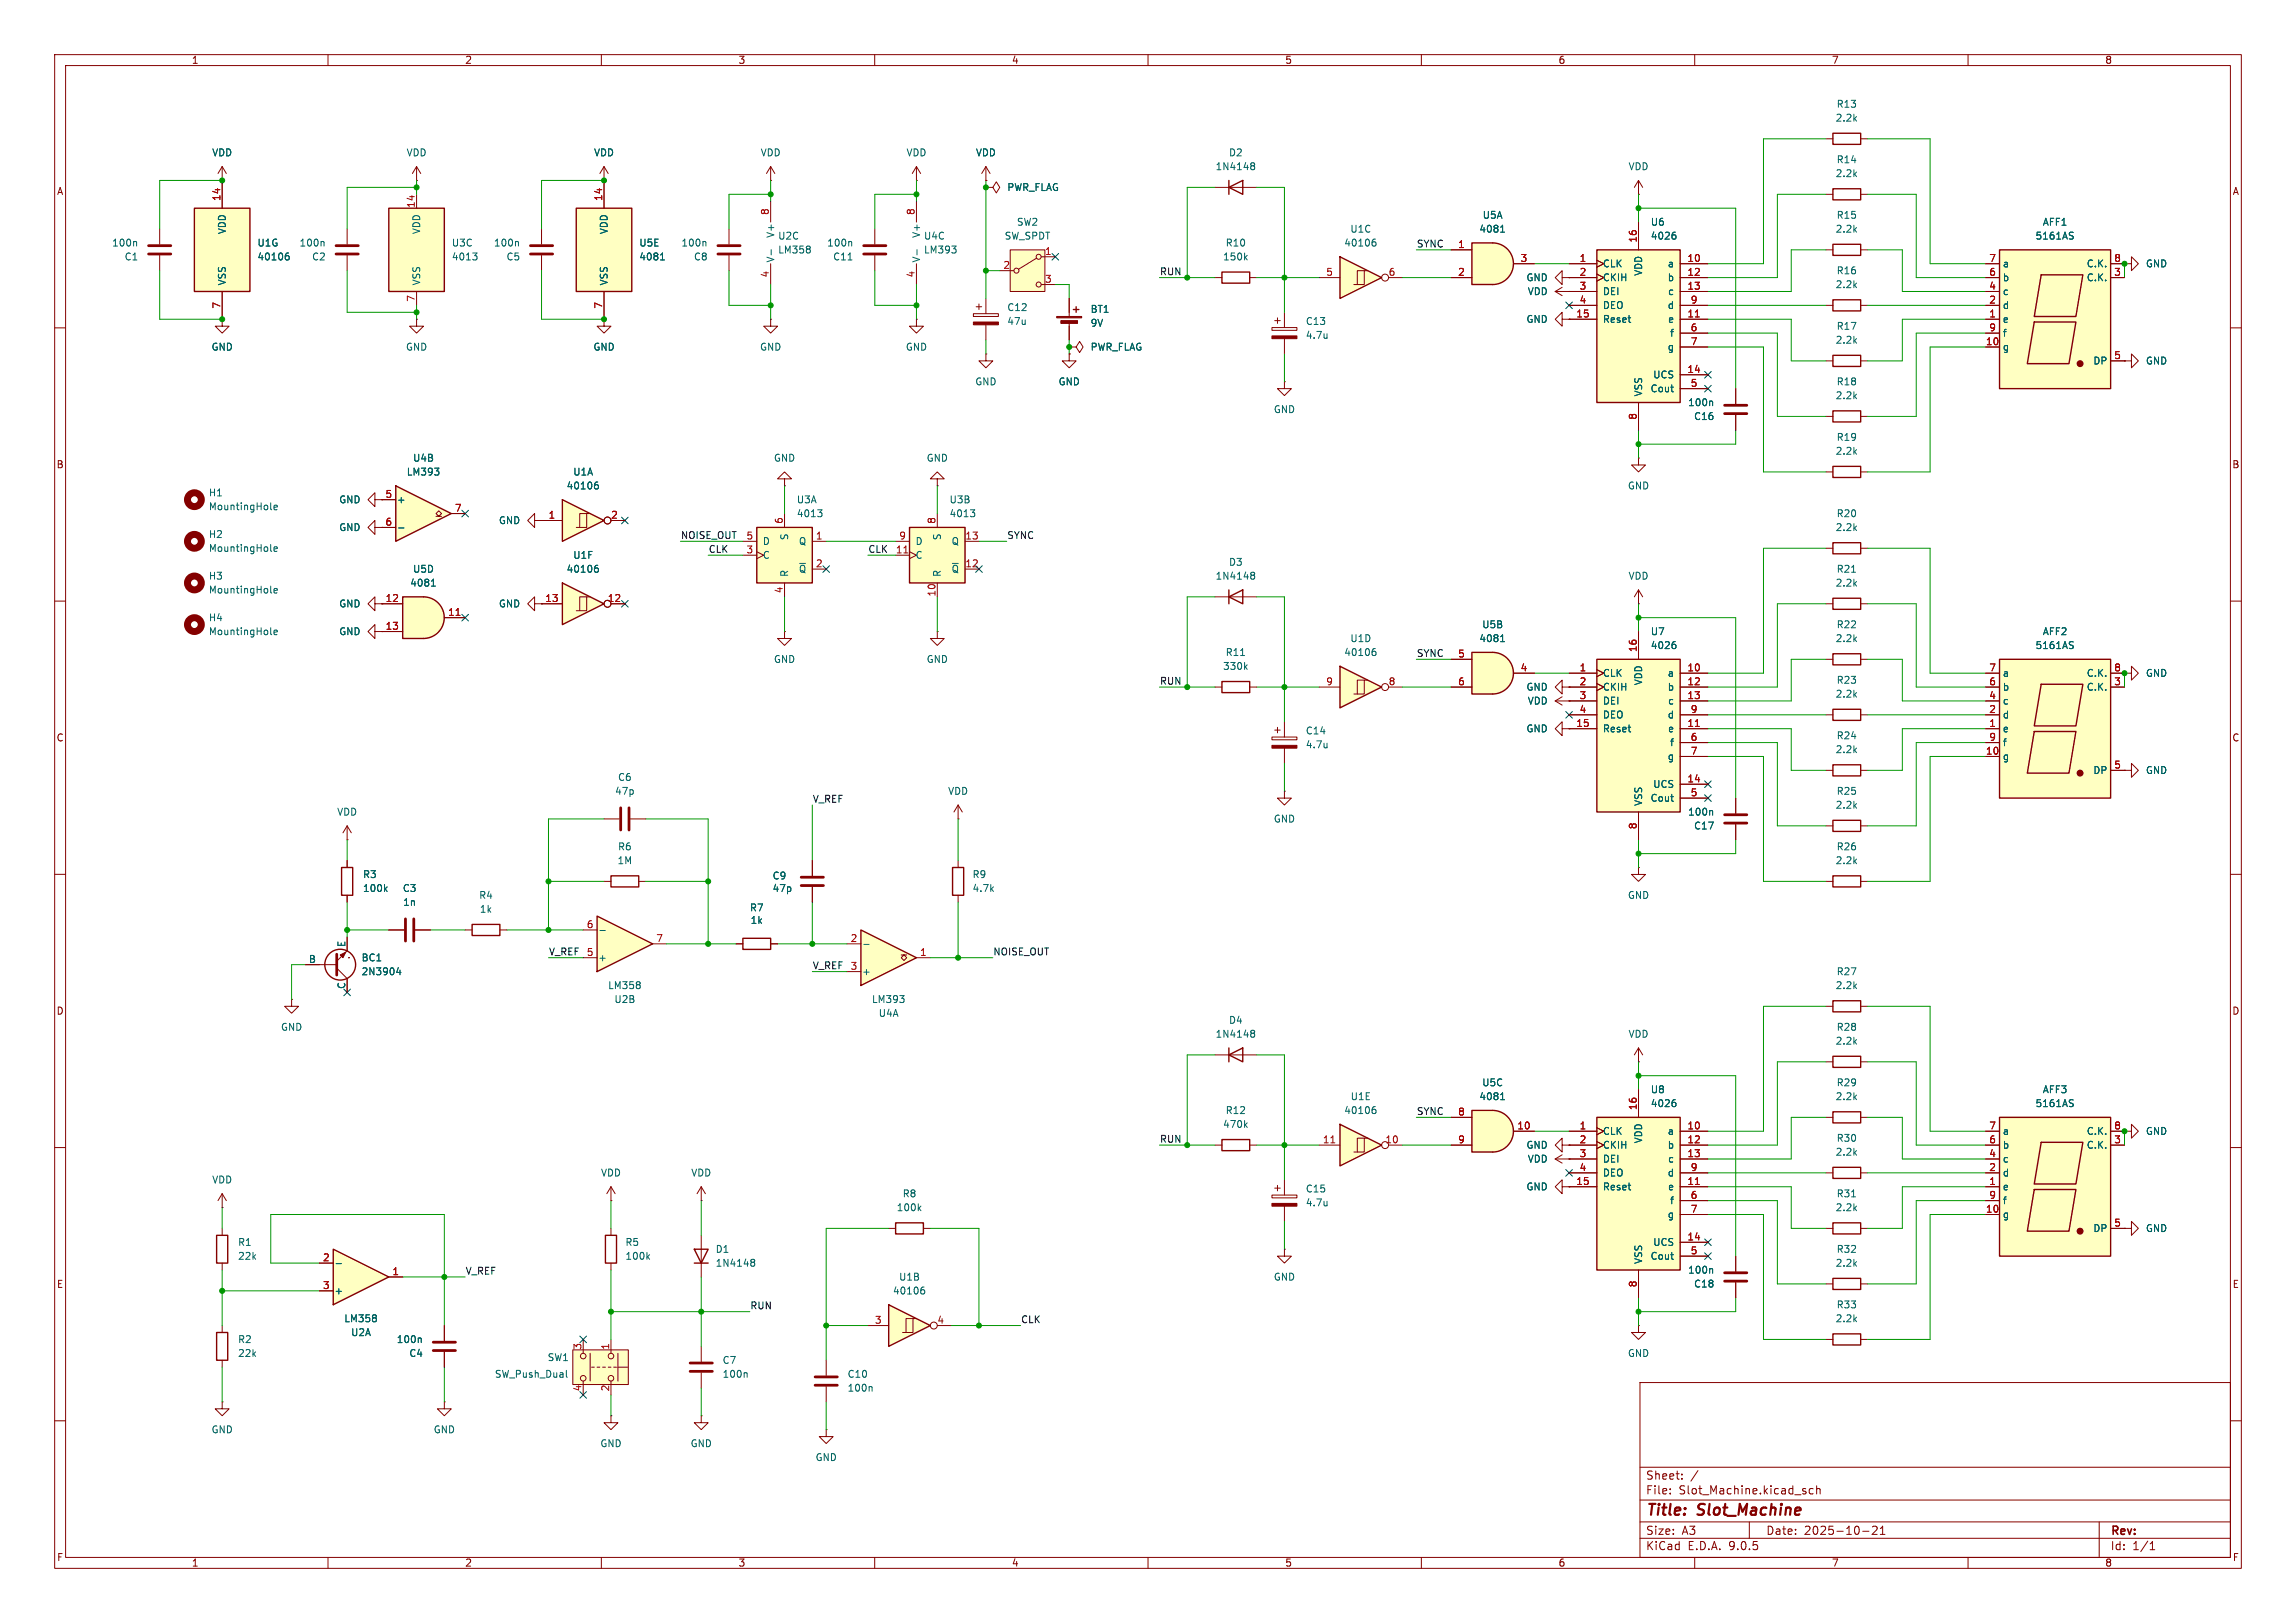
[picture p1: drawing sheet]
<svg xmlns="http://www.w3.org/2000/svg" width="420mm" height="297mm" viewBox="0 0 420 297" stroke-linecap="round" stroke-linejoin="round" font-family="sans-serif">
<defs><g id="words">
<g font-size="2.8" fill="#840000">
<text x="301" y="277.9">Title:</text>
<text x="310.6" y="277.9">Slot_Machine</text>
</g>
<g font-size="2.1" fill="#840000">
<text x="301" y="273.7">File:</text>
<text x="301" y="271">Sheet:</text>
<text x="307.1" y="273.7">Slot_Machine.kicad_sch</text>
<text x="301" y="281.1">Size:</text>
<text x="307.6" y="281.1">A3</text>
<text x="323" y="281.1">Date:</text>
<text x="330" y="281.1">2025-10-21</text>
<text x="386" y="281.3">Rev:</text>
<text x="301" y="283.9">KiCad</text>
<text x="308.7" y="283.9">E.D.A.</text>
<text x="316.3" y="283.9">9.0.5</text>
<text x="386" y="283.9">Id:</text>
<text x="390.1" y="283.9">1/1</text>
</g>
<g font-size="1.8" fill="#840000">
<text x="35" y="11.9">1</text>
<text x="85" y="11.9">2</text>
<text x="135" y="11.9">3</text>
<text x="185" y="11.9">4</text>
<text x="235" y="11.9">5</text>
<text x="285" y="11.9">6</text>
<text x="335" y="11.9">7</text>
<text x="385" y="11.9">8</text>
<text x="10.3" y="35.9">A</text>
<text x="408.3" y="35.9">A</text>
<text x="10.3" y="85.9">B</text>
<text x="408.2" y="85.9">B</text>
<text x="10.3" y="135.9">C</text>
<text x="408.2" y="135.9">C</text>
<text x="10.3" y="185.9">D</text>
<text x="408.2" y="185.9">D</text>
<text x="10.3" y="235.9">E</text>
<text x="408.3" y="235.9">E</text>
<text x="10.3" y="285.9">F</text>
<text x="35" y="286.9">1</text>
<text x="85" y="286.9">2</text>
<text x="135" y="286.9">3</text>
<text x="185" y="286.9">4</text>
<text x="235" y="286.9">5</text>
<text x="285" y="286.9">6</text>
<text x="335" y="286.9">7</text>
<text x="385" y="286.9">8</text>
<text x="408.3" y="285.9">F</text>
</g>
<g font-size="1.8" fill="#006464">
<text x="335.7" y="22.5">2.2k</text>
<text x="335.9" y="19.9">R13</text>
<text x="38.7" y="28.8">VDD</text>
<text x="74.3" y="28.8">VDD</text>
<text x="108.6" y="28.8">VDD</text>
<text x="139.1" y="28.8">VDD</text>
<text x="165.7" y="28.8">VDD</text>
<text x="178.4" y="28.8">VDD</text>
<text x="224.7" y="28.8">D2</text>
<text x="184.2" y="35.2">PWR_FLAG</text>
<text x="222.3" y="31.3">1N4148</text>
<text x="297.8" y="31.3">VDD</text>
<text x="335.7" y="32.6">2.2k</text>
<text x="335.9" y="30.1">R14</text>
<text x="185.9" y="41.5">SW2</text>
<text x="271.1" y="40.2">U5A</text>
<text x="301.9" y="41.5">U6</text>
<text x="335.9" y="40.2">R15</text>
<text x="373.6" y="41.5">AFF1</text>
<text x="20.4" y="45.3">100n</text>
<text x="22.7" y="47.9">C1</text>
<text x="41.5" y="42.9" transform="rotate(-90 41.5 42.9)">VDD</text>
<text x="47" y="47.9">40106</text>
<text x="47" y="45.3">U1G</text>
<text x="54.7" y="45.3">100n</text>
<text x="57" y="47.9">C2</text>
<text x="77.1" y="42.9" transform="rotate(-90 77.1 42.9)">VDD</text>
<text x="82.6" y="45.3">U3C</text>
<text x="82.6" y="47.9">4013</text>
<text x="90.3" y="45.3">100n</text>
<text x="92.6" y="47.9">C5</text>
<text x="111.4" y="42.9" transform="rotate(-90 111.4 42.9)">VDD</text>
<text x="116.8" y="45.3">U5E</text>
<text x="116.8" y="47.9">4081</text>
<text x="124.5" y="45.3">100n</text>
<text x="126.8" y="47.9">C8</text>
<text x="141.8" y="43.6" transform="rotate(-90 141.8 43.6)">V+</text>
<text x="142.2" y="44">U2C</text>
<text x="142.2" y="46.6">LM358</text>
<text x="151.2" y="45.3">100n</text>
<text x="152.3" y="47.9">C11</text>
<text x="168.5" y="43.6" transform="rotate(-90 168.5 43.6)">V+</text>
<text x="168.9" y="44">U4C</text>
<text x="168.9" y="46.6">LM393</text>
<text x="183.7" y="44">SW_SPDT</text>
<text x="223.6" y="47.9">150k</text>
<text x="224.1" y="45.3">R10</text>
<text x="245.8" y="45.3">40106</text>
<text x="246.9" y="42.8">U1C</text>
<text x="270.5" y="42.8">4081</text>
<text x="301.9" y="44">4026</text>
<text x="335.7" y="42.8">2.2k</text>
<text x="372.3" y="44">5161AS</text>
<text x="41.5" y="52.3" transform="rotate(-90 41.5 52.3)">VSS</text>
<text x="77.1" y="52.3" transform="rotate(-90 77.1 52.3)">VSS</text>
<text x="111.4" y="52.3" transform="rotate(-90 111.4 52.3)">VSS</text>
<text x="141.8" y="48.1" transform="rotate(-90 141.8 48.1)">V-</text>
<text x="168.5" y="48.1" transform="rotate(-90 168.5 48.1)">V-</text>
<text x="279.1" y="51.7">GND</text>
<text x="293.1" y="49.1">CLK</text>
<text x="293.1" y="51.7">CKIH</text>
<text x="300.6" y="50.6" transform="rotate(-90 300.6 50.6)">VDD</text>
<text x="305" y="49.1">a</text>
<text x="305" y="51.7">b</text>
<text x="335.7" y="52.9">2.2k</text>
<text x="335.9" y="50.4">R16</text>
<text x="366.3" y="49.1">a</text>
<text x="366.3" y="51.7">b</text>
<text x="381.6" y="49.1">C.K.</text>
<text x="381.6" y="51.7">C.K.</text>
<text x="392.4" y="49.1">GND</text>
<text x="184.2" y="57.1">C12</text>
<text x="184.2" y="59.7">47u</text>
<text x="199.4" y="57.4">BT1</text>
<text x="199.4" y="60">9V</text>
<text x="238.8" y="59.7">C13</text>
<text x="279.1" y="59.3">GND</text>
<text x="279.4" y="54.2">VDD</text>
<text x="293.1" y="54.2">DEI</text>
<text x="293.1" y="56.7">DEO</text>
<text x="293.1" y="59.3">Reset</text>
<text x="305" y="56.7">d</text>
<text x="305" y="54.2">c</text>
<text x="305" y="59.3">e</text>
<text x="366.3" y="54.2">c</text>
<text x="366.3" y="56.7">d</text>
<text x="366.3" y="59.3">e</text>
<text x="38.6" y="64.4">GND</text>
<text x="74.2" y="64.4">GND</text>
<text x="108.5" y="64.4">GND</text>
<text x="138.9" y="64.4">GND</text>
<text x="165.6" y="64.4">GND</text>
<text x="199.4" y="64.4">PWR_FLAG</text>
<text x="238.8" y="62.2">4.7u</text>
<text x="305" y="64.4">g</text>
<text x="305.4" y="61.8">f</text>
<text x="335.7" y="63.1">2.2k</text>
<text x="335.9" y="60.6">R17</text>
<text x="366.3" y="61.8">f</text>
<text x="366.3" y="64.4">g</text>
<text x="178.3" y="70.7">GND</text>
<text x="193.5" y="70.7">GND</text>
<text x="301.8" y="72">Cout</text>
<text x="302.3" y="69.4">UCS</text>
<text x="335.9" y="70.7">R18</text>
<text x="382.8" y="66.9">DP</text>
<text x="392.4" y="66.9">GND</text>
<text x="232.9" y="75.8">GND</text>
<text x="300.6" y="72.6" transform="rotate(-90 300.6 72.6)">VSS</text>
<text x="308.7" y="74.5">100n</text>
<text x="309.8" y="77.1">C16</text>
<text x="335.7" y="73.3">2.2k</text>
<text x="335.7" y="83.4">2.2k</text>
<text x="335.9" y="80.9">R19</text>
<text x="74.3" y="87.2">LM393</text>
<text x="75.5" y="84.7">U4B</text>
<text x="103.6" y="89.8">40106</text>
<text x="104.8" y="87.2">U1A</text>
<text x="141.5" y="84.7">GND</text>
<text x="169.4" y="84.7">GND</text>
<text x="297.7" y="89.8">GND</text>
<text x="38.1" y="91">H1</text>
<text x="38.1" y="93.6">MountingHole</text>
<text x="62" y="92.3">GND</text>
<text x="72.5" y="92.3">+</text>
<text x="145.7" y="92.3">U3A</text>
<text x="145.7" y="94.8">4013</text>
<text x="173.6" y="92.3">U3B</text>
<text x="173.6" y="94.8">4013</text>
<text x="335.9" y="94.8">R20</text>
<text x="38.1" y="98.7">H2</text>
<text x="38.1" y="101.2">MountingHole</text>
<text x="62" y="97.4">GND</text>
<text x="91.2" y="96.1">GND</text>
<text x="139.4" y="99.9">D</text>
<text x="144.4" y="98.9" transform="rotate(-90 144.4 98.9)">S</text>
<text x="146" y="99.9">Q</text>
<text x="167.4" y="99.9">D</text>
<text x="172.3" y="98.9" transform="rotate(-90 172.3 98.9)">S</text>
<text x="174" y="99.9">Q</text>
<text x="335.7" y="97.4">2.2k</text>
<text x="38.1" y="106.3">H3</text>
<text x="74.9" y="107.5">4081</text>
<text x="75.5" y="105">U5D</text>
<text x="103.6" y="105">40106</text>
<text x="104.8" y="102.5">U1F</text>
<text x="139.4" y="102.5">C</text>
<text x="144.4" y="105.7" transform="rotate(-90 144.4 105.7)">R</text>
<text x="146" y="105">~{Q}</text>
<text x="167.4" y="102.5">C</text>
<text x="172.3" y="105.7" transform="rotate(-90 172.3 105.7)">R</text>
<text x="174" y="105">~{Q}</text>
<text x="222.3" y="106.3">1N4148</text>
<text x="224.7" y="103.7">D3</text>
<text x="297.8" y="106.3">VDD</text>
<text x="335.7" y="107.5">2.2k</text>
<text x="335.9" y="105">R21</text>
<text x="38.1" y="108.8">MountingHole</text>
<text x="38.1" y="113.9">H4</text>
<text x="62" y="111.4">GND</text>
<text x="91.2" y="111.4">GND</text>
<text x="38.1" y="116.4">MountingHole</text>
<text x="62" y="116.4">GND</text>
<text x="246.9" y="117.7">U1D</text>
<text x="270.5" y="117.7">4081</text>
<text x="271" y="115.2">U5B</text>
<text x="301.9" y="116.4">U7</text>
<text x="301.9" y="119">4026</text>
<text x="335.7" y="117.7">2.2k</text>
<text x="335.9" y="115.2">R22</text>
<text x="372.3" y="119">5161AS</text>
<text x="373.6" y="116.4">AFF2</text>
<text x="141.5" y="121.5">GND</text>
<text x="169.4" y="121.5">GND</text>
<text x="223.6" y="122.8">330k</text>
<text x="224.1" y="120.2">R11</text>
<text x="245.8" y="120.2">40106</text>
<text x="293.1" y="124.1">CLK</text>
<text x="300.6" y="125.5" transform="rotate(-90 300.6 125.5)">VDD</text>
<text x="305" y="124.1">a</text>
<text x="335.9" y="125.3">R23</text>
<text x="366.3" y="124.1">a</text>
<text x="381.6" y="124.1">C.K.</text>
<text x="392.4" y="124.1">GND</text>
<text x="279.1" y="126.6">GND</text>
<text x="279.4" y="129.1">VDD</text>
<text x="293.1" y="126.6">CKIH</text>
<text x="293.1" y="129.1">DEI</text>
<text x="293.1" y="131.7">DEO</text>
<text x="305" y="126.6">b</text>
<text x="305" y="131.7">d</text>
<text x="305" y="129.1">c</text>
<text x="335.7" y="127.9">2.2k</text>
<text x="366.3" y="126.6">b</text>
<text x="366.3" y="129.1">c</text>
<text x="366.3" y="131.7">d</text>
<text x="381.6" y="126.6">C.K.</text>
<text x="238.8" y="134.6">C14</text>
<text x="238.8" y="137.1">4.7u</text>
<text x="279.1" y="134.2">GND</text>
<text x="293.1" y="134.2">Reset</text>
<text x="305" y="134.2">e</text>
<text x="305.4" y="136.8">f</text>
<text x="335.9" y="135.5">R24</text>
<text x="366.3" y="134.2">e</text>
<text x="366.3" y="136.8">f</text>
<text x="113" y="143.1">C6</text>
<text x="305" y="139.3">g</text>
<text x="335.7" y="138">2.2k</text>
<text x="366.3" y="139.3">g</text>
<text x="382.8" y="141.8">DP</text>
<text x="392.4" y="141.8">GND</text>
<text x="61.6" y="149.5">VDD</text>
<text x="112.4" y="145.6">47p</text>
<text x="173.3" y="145.6">VDD</text>
<text x="300.6" y="147.6" transform="rotate(-90 300.6 147.6)">VSS</text>
<text x="301.8" y="146.9">Cout</text>
<text x="302.3" y="144.4">UCS</text>
<text x="308.7" y="149.5">100n</text>
<text x="335.7" y="148.2">2.2k</text>
<text x="335.9" y="145.6">R25</text>
<text x="113" y="155.8">R6</text>
<text x="232.9" y="150.7">GND</text>
<text x="309.8" y="152">C17</text>
<text x="335.9" y="155.8">R26</text>
<text x="66.3" y="160.9">R3</text>
<text x="112.9" y="158.3">1M</text>
<text x="141.2" y="161.1">C9</text>
<text x="177.8" y="160.9">R9</text>
<text x="335.7" y="158.3">2.2k</text>
<text x="66.3" y="163.4">100k</text>
<text x="73.6" y="163.4">C3</text>
<text x="73.6" y="166">1n</text>
<text x="87.6" y="164.7">R4</text>
<text x="87.7" y="167.2">1k</text>
<text x="137.1" y="167">R7</text>
<text x="141.2" y="163.4">47p</text>
<text x="177.8" y="163.4">4.7k</text>
<text x="297.7" y="164.7">GND</text>
<text x="63.2" y="173.4" transform="rotate(-90 63.2 173.4)">E</text>
<text x="137.2" y="169.3">1k</text>
<text x="56.4" y="176.3">B</text>
<text x="66" y="176.1">BC1</text>
<text x="66" y="178.7">2N3904</text>
<text x="109.3" y="176.1">+</text>
<text x="157.6" y="178.7">+</text>
<text x="335.9" y="178.7">R27</text>
<text x="63.2" y="181.1" transform="rotate(-90 63.2 181.1)">C</text>
<text x="111.1" y="181.2">LM358</text>
<text x="112.3" y="183.7">U2B</text>
<text x="159.4" y="183.7">LM393</text>
<text x="335.7" y="181.2">2.2k</text>
<text x="51.3" y="188.8">GND</text>
<text x="160.6" y="186.3">U4A</text>
<text x="222.3" y="190.1">1N4148</text>
<text x="224.7" y="187.6">D4</text>
<text x="297.8" y="190.1">VDD</text>
<text x="335.7" y="191.4">2.2k</text>
<text x="335.9" y="188.8">R28</text>
<text x="247" y="201.5">U1E</text>
<text x="270.5" y="201.5">4081</text>
<text x="271" y="199">U5C</text>
<text x="301.9" y="200.3">U8</text>
<text x="301.9" y="202.8">4026</text>
<text x="335.7" y="201.5">2.2k</text>
<text x="335.9" y="199">R29</text>
<text x="372.3" y="202.8">5161AS</text>
<text x="373.6" y="200.3">AFF3</text>
<text x="223.6" y="206.6">470k</text>
<text x="224.1" y="204.1">R12</text>
<text x="245.8" y="204.1">40106</text>
<text x="293.1" y="207.9">CLK</text>
<text x="300.6" y="209.3" transform="rotate(-90 300.6 209.3)">VDD</text>
<text x="305" y="207.9">a</text>
<text x="335.9" y="209.1">R30</text>
<text x="366.3" y="207.9">a</text>
<text x="381.6" y="207.9">C.K.</text>
<text x="392.4" y="207.9">GND</text>
<text x="109.8" y="215.5">VDD</text>
<text x="126.4" y="215.5">VDD</text>
<text x="279.1" y="210.4">GND</text>
<text x="279.4" y="213">VDD</text>
<text x="293.1" y="210.4">CKIH</text>
<text x="293.1" y="213">DEI</text>
<text x="293.1" y="215.5">DEO</text>
<text x="305" y="210.4">b</text>
<text x="305" y="215.5">d</text>
<text x="305" y="213">c</text>
<text x="335.7" y="211.7">2.2k</text>
<text x="366.3" y="210.4">b</text>
<text x="366.3" y="213">c</text>
<text x="366.3" y="215.5">d</text>
<text x="381.6" y="210.4">C.K.</text>
<text x="38.7" y="216.8">VDD</text>
<text x="163.9" y="221.8">100k</text>
<text x="165" y="219.3">R8</text>
<text x="238.8" y="218.4">C15</text>
<text x="238.8" y="221">4.7u</text>
<text x="279.1" y="218">GND</text>
<text x="293.1" y="218">Reset</text>
<text x="305" y="218">e</text>
<text x="305.4" y="220.6">f</text>
<text x="335.7" y="221.8">2.2k</text>
<text x="335.9" y="219.3">R31</text>
<text x="366.3" y="218">e</text>
<text x="366.3" y="220.6">f</text>
<text x="305" y="223.1">g</text>
<text x="366.3" y="223.1">g</text>
<text x="382.8" y="225.7">DP</text>
<text x="392.4" y="225.7">GND</text>
<text x="43.5" y="228.2">R1</text>
<text x="43.5" y="230.7">22k</text>
<text x="114.3" y="228.2">R5</text>
<text x="114.3" y="230.7">100k</text>
<text x="130.8" y="229.5">D1</text>
<text x="130.8" y="232">1N4148</text>
<text x="300.6" y="231.4" transform="rotate(-90 300.6 231.4)">VSS</text>
<text x="301.8" y="230.7">Cout</text>
<text x="302.3" y="228.2">UCS</text>
<text x="308.7" y="233.3">100n</text>
<text x="335.7" y="232">2.2k</text>
<text x="335.9" y="229.5">R32</text>
<text x="61.1" y="237.1">+</text>
<text x="163.2" y="237.1">40106</text>
<text x="164.4" y="234.5">U1B</text>
<text x="232.9" y="234.5">GND</text>
<text x="309.8" y="235.8">C18</text>
<text x="335.9" y="239.6">R33</text>
<text x="43.5" y="246">R2</text>
<text x="62.9" y="242.2">LM358</text>
<text x="64.1" y="244.7">U2A</text>
<text x="72.5" y="246">100n</text>
<text x="335.7" y="242.2">2.2k</text>
<text x="43.5" y="248.5">22k</text>
<text x="74.8" y="248.5">C4</text>
<text x="100.1" y="249.3">SW1</text>
<text x="132.1" y="249.8">C7</text>
<text x="297.7" y="248.5">GND</text>
<text x="90.4" y="252.3">SW_Push_Dual</text>
<text x="132.1" y="252.3">100n</text>
<text x="154.9" y="254.9">100n</text>
<text x="154.9" y="252.3">C10</text>
<text x="38.6" y="262.5">GND</text>
<text x="79.2" y="262.5">GND</text>
<text x="109.7" y="265">GND</text>
<text x="126.2" y="265">GND</text>
<text x="149.1" y="267.6">GND</text>
</g>
<g font-size="1.8" fill="#a90000">
<text x="40.4" y="36.9" transform="rotate(-90 40.4 36.9)">14</text>
<text x="75.9" y="38.1" transform="rotate(-90 75.9 38.1)">14</text>
<text x="110.2" y="36.9" transform="rotate(-90 110.2 36.9)">14</text>
<text x="140.7" y="39.4" transform="rotate(-90 140.7 39.4)">8</text>
<text x="167.4" y="39.4" transform="rotate(-90 167.4 39.4)">8</text>
<text x="191.1" y="46.7">1</text>
<text x="266.6" y="45.5">1</text>
<text x="299.5" y="44.5" transform="rotate(-90 299.5 44.5)">16</text>
<text x="140.7" y="50.9" transform="rotate(-90 140.7 50.9)">4</text>
<text x="167.4" y="50.9" transform="rotate(-90 167.4 50.9)">4</text>
<text x="183.4" y="49.3">2</text>
<text x="191.1" y="51.8">3</text>
<text x="242.5" y="50.5">5</text>
<text x="253.9" y="50.5">6</text>
<text x="266.6" y="50.5">2</text>
<text x="278.1" y="48">3</text>
<text x="288.9" y="48">1</text>
<text x="288.9" y="50.5">2</text>
<text x="288.9" y="53.1">3</text>
<text x="308.6" y="48">10</text>
<text x="308.6" y="50.5">12</text>
<text x="308.6" y="53.1">13</text>
<text x="363.8" y="48">7</text>
<text x="363.8" y="50.5">6</text>
<text x="363.8" y="53.1">4</text>
<text x="386.6" y="48">8</text>
<text x="386.6" y="50.5">3</text>
<text x="40.4" y="56.6" transform="rotate(-90 40.4 56.6)">7</text>
<text x="75.9" y="55.3" transform="rotate(-90 75.9 55.3)">7</text>
<text x="110.2" y="56.6" transform="rotate(-90 110.2 56.6)">7</text>
<text x="288.2" y="58.2">15</text>
<text x="288.9" y="55.6">4</text>
<text x="308.6" y="58.2">11</text>
<text x="309.2" y="55.6">9</text>
<text x="363.8" y="55.6">2</text>
<text x="363.8" y="58.2">1</text>
<text x="309.2" y="60.7">6</text>
<text x="309.2" y="63.2">7</text>
<text x="363.2" y="63.2">10</text>
<text x="363.8" y="60.7">9</text>
<text x="386.6" y="65.8">5</text>
<text x="308.6" y="68.3">14</text>
<text x="309.2" y="70.9">5</text>
<text x="299.5" y="76.9" transform="rotate(-90 299.5 76.9)">8</text>
<text x="70.4" y="91.2">5</text>
<text x="83.1" y="93.7">7</text>
<text x="100.3" y="95">1</text>
<text x="111.7" y="95">2</text>
<text x="143.3" y="96" transform="rotate(-90 143.3 96)">6</text>
<text x="171.2" y="96" transform="rotate(-90 171.2 96)">8</text>
<text x="70.4" y="96.3">6</text>
<text x="136.5" y="98.8">5</text>
<text x="136.5" y="101.3">3</text>
<text x="149.2" y="98.8">1</text>
<text x="163.8" y="101.3">11</text>
<text x="164.4" y="98.8">9</text>
<text x="176.5" y="98.8">13</text>
<text x="149.2" y="103.9">2</text>
<text x="176.5" y="103.9">12</text>
<text x="70.4" y="110.2">12</text>
<text x="81.9" y="112.8">11</text>
<text x="99.7" y="110.2">13</text>
<text x="111.1" y="110.2">12</text>
<text x="143.3" y="108.7" transform="rotate(-90 143.3 108.7)">4</text>
<text x="171.2" y="109.3" transform="rotate(-90 171.2 109.3)">10</text>
<text x="70.4" y="115.3">13</text>
<text x="299.5" y="119.4" transform="rotate(-90 299.5 119.4)">16</text>
<text x="242.5" y="125.5">9</text>
<text x="253.9" y="125.5">8</text>
<text x="266.6" y="120.4">5</text>
<text x="266.6" y="125.5">6</text>
<text x="278.1" y="122.9">4</text>
<text x="288.9" y="122.9">1</text>
<text x="288.9" y="125.5">2</text>
<text x="308.6" y="122.9">10</text>
<text x="308.6" y="125.5">12</text>
<text x="363.8" y="122.9">7</text>
<text x="363.8" y="125.5">6</text>
<text x="386.6" y="122.9">8</text>
<text x="386.6" y="125.5">3</text>
<text x="288.9" y="128">3</text>
<text x="288.9" y="130.6">4</text>
<text x="308.6" y="128">13</text>
<text x="309.2" y="130.6">9</text>
<text x="363.8" y="128">4</text>
<text x="363.8" y="130.6">2</text>
<text x="288.2" y="133.1">15</text>
<text x="308.6" y="133.1">11</text>
<text x="309.2" y="135.6">6</text>
<text x="363.8" y="133.1">1</text>
<text x="363.8" y="135.6">9</text>
<text x="308.6" y="143.3">14</text>
<text x="309.2" y="138.2">7</text>
<text x="363.2" y="138.2">10</text>
<text x="386.6" y="140.7">5</text>
<text x="309.2" y="145.8">5</text>
<text x="299.5" y="151.8" transform="rotate(-90 299.5 151.8)">8</text>
<text x="107.2" y="169.9">6</text>
<text x="119.9" y="172.5">7</text>
<text x="155.5" y="172.5">2</text>
<text x="168.2" y="175">1</text>
<text x="299.5" y="203.2" transform="rotate(-90 299.5 203.2)">16</text>
<text x="241.9" y="209.3">11</text>
<text x="253.3" y="209.3">10</text>
<text x="266.6" y="204.2">8</text>
<text x="266.6" y="209.3">9</text>
<text x="277.5" y="206.8">10</text>
<text x="288.9" y="206.8">1</text>
<text x="288.9" y="209.3">2</text>
<text x="308.6" y="206.8">10</text>
<text x="308.6" y="209.3">12</text>
<text x="363.8" y="206.8">7</text>
<text x="363.8" y="209.3">6</text>
<text x="386.6" y="206.8">8</text>
<text x="386.6" y="209.3">3</text>
<text x="288.9" y="211.8">3</text>
<text x="288.9" y="214.4">4</text>
<text x="308.6" y="211.8">13</text>
<text x="309.2" y="214.4">9</text>
<text x="363.8" y="211.8">4</text>
<text x="363.8" y="214.4">2</text>
<text x="288.2" y="216.9">15</text>
<text x="308.6" y="216.9">11</text>
<text x="309.2" y="219.5">6</text>
<text x="309.2" y="222">7</text>
<text x="363.2" y="222">10</text>
<text x="363.8" y="216.9">1</text>
<text x="363.8" y="219.5">9</text>
<text x="308.6" y="227.1">14</text>
<text x="386.6" y="224.5">5</text>
<text x="59" y="230.9">2</text>
<text x="71.7" y="233.4">1</text>
<text x="309.2" y="229.6">5</text>
<text x="59" y="236">3</text>
<text x="299.5" y="235.7" transform="rotate(-90 299.5 235.7)">8</text>
<text x="159.9" y="242.3">3</text>
<text x="171.4" y="242.3">4</text>
<text x="106.4" y="247.1" transform="rotate(-90 106.4 247.1)">3</text>
<text x="111.5" y="247.1" transform="rotate(-90 111.5 247.1)">1</text>
<text x="106.4" y="254.7" transform="rotate(-90 106.4 254.7)">4</text>
<text x="111.5" y="254.7" transform="rotate(-90 111.5 254.7)">2</text>
</g>
<g font-size="1.8" fill="#0f0f0f">
<text x="259.1" y="45.4">SYNC</text>
<text x="212.1" y="50.5">RUN</text>
<text x="124.5" y="98.7">NOISE_OUT</text>
<text x="129.5" y="101.3">CLK</text>
<text x="158.7" y="101.3">CLK</text>
<text x="184.1" y="98.7">SYNC</text>
<text x="212.1" y="125.4">RUN</text>
<text x="259.1" y="120.3">SYNC</text>
<text x="148.6" y="147">V_REF</text>
<text x="100.3" y="174.9">V_REF 5</text>
<text x="148.6" y="177.5">V_REF 3</text>
<text x="181.6" y="174.9">NOISE_OUT</text>
<text x="212.1" y="209.2">RUN</text>
<text x="259.1" y="204.1">SYNC</text>
<text x="85.1" y="233.3">V_REF</text>
<text x="137.2" y="239.7">RUN</text>
<text x="186.7" y="242.2">CLK</text>
</g>
</g></defs>
<g fill="none" stroke="#840000" stroke-width=".18">
<path d="M10 10h400v277h-400zM12 12h396v273h-396zM60 10v2M110 10v2M160 10v2M210 10v2M260 10v2M310 10v2M360 10v2M232.7 59.9h4.5v.6h-4.5zM233.2 58.7h1M233.7 58.2v1"/>
<path d="M234.9 57.2v2.7M284.5 53.3l1.2 .8M284.5 53.3h2.5M285.7 58.4v-1.2l-1.2 1.2 1.2 1.3v-1.3h1.3M285.7 52.6l-1.2 .7M287 53.3h.1M287 58.4h.1M10 60h2M234.9 69.9v1.2h1.3l-1.3 1.3-1.2-1.3h1.2M234.9 69.9h.1M234.9 62v2.8M408 60h2"/>
<path d="M10 110h2M408 110h2M10 160h2M408 160h2M10 210h2M408 210h2M300 253h108v32h-108zM10 260h2M300 278.5h108M300 274.5h108M300 268.5h108M305.5 273.2v.2"/>
<path d="M305.5 272.5v.1M307.7 270.5v.2M307.7 269.8v.1M310.6 269.1l-1.3 1.9M320 278.5v3M330.2 272.9l.2 .2-.2 .3M330.2 272.4l.1 .1M331.7 272.5l-.5-.1-.3 .3v.4l.2 .2h.6M332.3 272.5l.2-.1 .4 .1v.9M332.3 271.9v1.5M342.5 279.4l.6-.1 .2 .1 .1 .3-1 1.1h1M343.9 279.7l.5-.4v1.5"/>
<path d="M384 278.5v6.5M408 260h2M60 285v2M110 285v2M160 285v2M210 285v2M260 285v2M300 281.5h108M310 285v2M340.7 280.2h1.2M343.9 280.8h.9M360 285v2"/>
<path d="M393.3 283.6h.9M393.3 282.5l.4-.4v1.5"/>
</g>
<path d="M232.7 61.5h4.5v.5h-4.5z" fill="#840000" stroke="#840000" stroke-width=".18"/>
<path d="M242.7 61.1v.8M242.7 61.8v.1" fill="none" stroke="#006464" stroke-width=".18"/>
<path d="M245.1 47l7.6 3.8-7.6 3.8z" fill="#ffffc2"/>
<path d="M245.1 47l7.6 3.8-7.6 3.8zM39.6 243.8h2.1v5.1h-2.1z" fill="none" stroke="#840000" stroke-width=".25"/>
<g fill="none" stroke="#840000" stroke-width=".18">
<path d="M241.3 50.8h3.8M249.6 49.5h-1.3v2.6M250.2 49.5h-.6v2.6h-2M254 50.8h2.5M285.7 50.8v-1.3l-1.2 1.3 1.2 1.3v-1.3h1.3M287 50.8h.1M40.6 242.6v1.2M40.6 248.9v1.3"/>
<circle cx="253.4" cy="50.8" r=".63"/>
</g>
<path d="M251.2 44.2h.3l.2 .3-.1 .4-.4 .1M251.6 43.8h-.4" fill="none" stroke="#006464" stroke-width=".18"/>
<path d="M273 44.5a3.8 3.8 0 0 1 3.8 3.8 3.8 3.8 0 0 1-3.8 3.8z" fill="#ffffc2" stroke="#ffffc2" stroke-width=".18"/>
<path d="M269.2 44.5h3.8v7.6h-3.8z" fill="#ffffc2"/>
<path d="M335.3 24.4h5.1v2h-5.1zM335.3 34.5h5.1v2.1h-5.1zM269.2 44.5h3.8a3.8 3.8 0 0 1 3.8 3.8 3.8 3.8 0 0 1-3.8 3.8h-3.8zM335.3 44.7h5.1v2h-5.1z" fill="none" stroke="#840000" stroke-width=".25"/>
<g fill="none" stroke="#840000" stroke-width=".18">
<path d="M334 25.4h1.3M334 35.6h1.3M340.4 25.4h1.2M340.4 35.6h1.2M265.4 45.7h3.8M265.4 50.8h3.8M276.9 48.3h3.8M334 45.7h1.3M340.4 45.7h1.2M128.3 219.7h.1M128.3 217.2l-.8 1.2M128.3 217.2l.7 1.2"/>
<path d="M128.3 217.2v2.5M40.6 256.5v1.3h1.3l-1.3 1.3-1.2-1.3h1.2M40.6 256.5h.1"/>
</g>
<path d="M274.5 42.5h.7M274.6 41.5l.3-.3v1.3" fill="none" stroke="#006464" stroke-width=".18"/>
<path d="M292.1 45.7h15.2v28h-15.2z" fill="#ffffc2"/>
<path d="M292.1 45.7h15.2v28h-15.2zM335.3 54.9h5.1v2h-5.1zM335.3 65h5.1v2.1h-5.1zM335.3 203.5h5.1v2h-5.1z" fill="none" stroke="#840000" stroke-width=".25"/>
<g fill="none" stroke="#840000" stroke-width=".18">
<path d="M287 48.3h5.1M287 50.8h5.1M287 53.3h5.1M287 55.9h5.1M287 58.4h5.1M292.1 47.6l1.3 .7-1.3 .6M292.1 50.2l1.3 .6-1.3 .6M299.7 40.6v5.1M307.3 48.3h5.1M307.3 50.8h5.1M307.3 53.3h5.1M307.3 55.9h5.1"/>
<path d="M307.3 58.4h5.1M334 55.9h1.3M340.4 55.9h1.2M388.6 48.3h1.3v-1.3l1.3 1.3-1.3 1.2v-1.2M388.6 48.3h.1M299.7 73.7v5M307.3 61h5.1M307.3 63.5h5.1M307.3 68.6h5.1M307.3 71.1h5.1M317.5 71.1v2.8M317.5 75.9v2.8"/>
<path d="M334 66h1.3M340.4 66h1.2M388.6 66h1.3v-1.2l1.3 1.2-1.3 1.3v-1.3M388.6 66h.1M299.7 158.8v1.2h1.3l-1.3 1.3-1.3-1.3h1.3M299.7 158.8h.1M317.5 146.1v2.7M317.5 150.9v2.8M299.7 194.3h.1M299.7 191.8v2.5M299.7 191.8l-.7 1.2M299.7 191.8l.8 1.2"/>
<path d="M111.8 219.7h.1M111.8 217.2l-.8 1.2M111.8 217.2l.7 1.2M111.8 217.2v2.5M334 204.5h1.3M340.4 204.5h1.2"/>
</g>
<path d="M310.1 58h.7" fill="none" stroke="#a90000" stroke-width=".18"/>
<path d="M306.2 42.5h.2M306.3 43l.3 .2v.3l-.3 .3M313.1 73.4l.2 .2v.6M313.1 148.3l.2 .2v.7" fill="none" stroke="#006464" stroke-width=".18"/>
<path d="M315.5 75.7h4M315.5 74.2h4M315.5 150.6h4M315.5 149.1h4" fill="none" stroke="#840000" stroke-width=".51"/>
<path d="M365.8 45.7h20.3v25.4h-20.3z" fill="#ffffc2"/>
<path d="M365.8 45.7h20.3v25.4h-20.3zM372.1 58.9h7.6l-1.2 7.6h-7.7zM373.4 50.3h7.6l-1.3 7.6h-7.6zM335.3 75.2h5.1v2h-5.1zM335.3 85.3h5.1v2.1h-5.1zM335.3 213.6h5.1v2h-5.1zM127 228.6h2.5l-1.2 2.5zM127 231.1h2.5" fill="none" stroke="#840000" stroke-width=".25"/>
<circle cx="380.5" cy="66.5" r=".51" fill="#840000" stroke="#840000" stroke-width=".25"/>
<g fill="none" stroke="#840000" stroke-width=".18">
<path d="M180.3 34.3h1.3l.6-1 .7 1-.7 1-.6-1M180.3 34.3h.1M363.2 48.3h2.6M363.2 50.8h2.6M363.2 53.3h2.6M363.2 55.9h2.6M363.2 58.4h2.6M386.1 48.3h2.5M386.1 50.8h2.5M334 76.2h1.3M340.4 76.2h1.2M363.2 61h2.6"/>
<path d="M363.2 63.5h2.6M386.1 66h2.5M334 86.4h1.3M340.4 86.4h1.2M334 214.6h1.3M340.4 214.6h1.2M128.3 226.1v7.6M388.6 224.8h1.3v-1.3l1.3 1.3-1.3 1.3v-1.3M388.6 224.8h.1M81.3 256.5v1.3h1.2l-1.2 1.3-1.3-1.3h1.3M81.3 256.5h.1M299.7 242.6v1.2h1.3l-1.3 1.3-1.3-1.3h1.3"/>
<path d="M299.7 242.6h.1"/>
</g>
<path d="M379 43.2l.2 .2-.2 .4M379.1 42.5l.1 .1M137.5 230.9l.1 .1M137.5 230.5l.3-.1 .2 .2 .1 .2-.3 .2M137.6 231h.2M137.6 231l-.1 .1M137.8 231l.3 .2-.1 .4-.2 .1h-.3" fill="none" stroke="#006464" stroke-width=".18"/>
<path d="M365.8 204.5h20.3v25.4h-20.3z" fill="#ffffc2"/>
<path d="M365.8 204.5h20.3v25.4h-20.3zM372.1 217.7h7.6l-1.2 7.6h-7.7zM373.4 209h7.6l-1.3 7.7h-7.6z" fill="none" stroke="#840000" stroke-width=".25"/>
<circle cx="380.5" cy="225.3" r=".51" fill="#840000" stroke="#840000" stroke-width=".25"/>
<path d="M363.2 207h2.6M363.2 209.6h2.6M363.2 212.1h2.6M363.2 214.6h2.6M363.2 217.2h2.6M363.2 219.7h2.6M386.1 207h2.5M386.1 209.6h2.5M363.2 222.2h2.6M386.1 224.8h2.5" fill="none" stroke="#840000" stroke-width=".18"/>
<path d="M379 201.9l.2 .2-.2 .4M379.1 201.2l.1 .1" fill="none" stroke="#006464" stroke-width=".18"/>
<path d="M292.1 120.7h15.2v27.9h-15.2z" fill="#ffffc2"/>
<path d="M292.1 120.7h15.2v27.9h-15.2z" fill="none" stroke="#840000" stroke-width=".25"/>
<g fill="none" stroke="#840000" stroke-width=".18">
<path d="M299.7 35.6h.1M299.7 33v2.6M299.7 33l-.7 1.3M299.7 33l.8 1.3M299.7 115.6v5.1M287 123.2h5.1M287 125.7h5.1M287 128.3h5.1M287 130.8h5.1M287 133.4h5.1M292.1 122.6l1.3 .6-1.3 .6M292.1 125.1l1.3 .6-1.3 .7"/>
<path d="M307.3 123.2h5.1M307.3 125.7h5.1M307.3 128.3h5.1M307.3 130.8h5.1M307.3 133.4h5.1M307.3 135.9h5.1M307.3 138.4h5.1M388.6 123.2h1.3v-1.3l1.3 1.3-1.3 1.3v-1.3M388.6 123.2h.1M299.7 148.6v5.1M307.3 143.5h5.1M307.3 146.1h5.1"/>
</g>
<path d="M310.1 132.9h.7" fill="none" stroke="#a90000" stroke-width=".18"/>
<path d="M306.2 117.4h.2M306.3 117.9l.3 .2v.3l-.3 .3" fill="none" stroke="#006464" stroke-width=".18"/>
<path d="M365.8 120.7h20.3v25.4h-20.3z" fill="#ffffc2"/>
<path d="M365.8 120.7h20.3v25.4h-20.3zM372.1 133.9h7.6l-1.2 7.6h-7.7zM373.4 125.2h7.6l-1.3 7.6h-7.6z" fill="none" stroke="#840000" stroke-width=".25"/>
<circle cx="380.5" cy="141.5" r=".51" fill="#840000" stroke="#840000" stroke-width=".25"/>
<path d="M363.2 123.2h2.6M363.2 125.7h2.6M363.2 128.3h2.6M363.2 130.8h2.6M363.2 133.4h2.6M363.2 135.9h2.6M363.2 138.4h2.6M386.1 123.2h2.5M386.1 125.7h2.5M386.1 141h2.5M388.6 141h1.3v-1.3l1.3 1.3-1.3 1.2v-1.2M388.6 141h.1" fill="none" stroke="#840000" stroke-width=".18"/>
<path d="M379 118.1l.2 .2-.2 .4M379.1 117.4l.1 .1" fill="none" stroke="#006464" stroke-width=".18"/>
<path d="M273 119.4a3.8 3.8 0 0 1 3.8 3.8 3.8 3.8 0 0 1-3.8 3.8z" fill="#ffffc2" stroke="#ffffc2" stroke-width=".18"/>
<path d="M269.2 119.4h3.8v7.6h-3.8z" fill="#ffffc2"/>
<path d="M223.5 49.8h5.1v2h-5.1zM335.3 99.3h5.1v2h-5.1zM269.2 119.4h3.8a3.8 3.8 0 0 1 3.8 3.8 3.8 3.8 0 0 1-3.8 3.8h-3.8z" fill="none" stroke="#840000" stroke-width=".25"/>
<g fill="none" stroke="#840000" stroke-width=".18">
<path d="M222.2 50.8h1.3M228.6 50.8h1.3M299.7 83.8v1.3h1.3l-1.3 1.3-1.3-1.3h1.3M299.7 83.8h.1M334 100.3h1.3M340.4 100.3h1.2M265.4 120.7h3.8M265.4 125.7h3.8M276.9 123.2h3.8M284.5 212.1l1.2 .8M284.5 212.1h2.5M285.7 217.2v-1.3l-1.2 1.3 1.2 1.2v-1.2h1.3"/>
<path d="M285.7 211.3l-1.2 .8M287 217.2h.1M287 212.1h.1M128.3 259.1v1.2h1.2l-1.2 1.3-1.3-1.3h1.3M128.3 259.1h.1"/>
</g>
<path d="M227.8 47.1l.3 .5M228.1 46.7l-.4 .5M274.5 117.4h.7M274.6 116.5l.3-.4v1.3" fill="none" stroke="#006464" stroke-width=".18"/>
<path d="M162.6 238.8l7.6 3.8-7.6 3.8z" fill="#ffffc2"/>
<path d="M335.3 183.1h5.1v2.1h-5.1zM335.3 193.3h5.1v2h-5.1zM162.6 238.8l7.6 3.8-7.6 3.8z" fill="none" stroke="#840000" stroke-width=".25"/>
<g fill="none" stroke="#840000" stroke-width=".18">
<path d="M334 184.2h1.3M334 194.3h1.3M340.4 184.2h1.2M340.4 194.3h1.2M158.7 242.6h3.9M167 241.3h-1.3v2.5M167.6 241.3h-.6v2.5h-1.9M171.4 242.6h2.6"/>
<circle cx="170.8" cy="242.6" r=".63"/>
</g>
<path d="M168.7 236h.2l.3 .3-.1 .4-.4 .1M169 235.5l-.3 .1" fill="none" stroke="#006464" stroke-width=".18"/>
<path d="M273 203.2a3.8 3.8 0 0 1 3.8 3.8 3.8 3.8 0 0 1-3.8 3.8z" fill="#ffffc2" stroke="#ffffc2" stroke-width=".18"/>
<path d="M269.2 203.2h3.8v7.6h-3.8z" fill="#ffffc2"/>
<path d="M269.2 203.2h3.8a3.8 3.8 0 0 1 3.8 3.8 3.8 3.8 0 0 1-3.8 3.8h-3.8z" fill="none" stroke="#840000" stroke-width=".25"/>
<path d="M265.4 204.5h3.8M265.4 209.6h3.8M276.9 207h3.8" fill="none" stroke="#840000" stroke-width=".18"/>
<path d="M274.5 201.2h.7M274.6 200.3l.3-.3v1.2" fill="none" stroke="#006464" stroke-width=".18"/>
<path d="M245.1 121.9l7.6 3.8-7.6 3.8z" fill="#ffffc2"/>
<path d="M245.1 121.9l7.6 3.8-7.6 3.8zM335.3 129.8h5.1v2h-5.1zM335.3 140h5.1v2h-5.1z" fill="none" stroke="#840000" stroke-width=".25"/>
<g fill="none" stroke="#840000" stroke-width=".18">
<path d="M232.7 134.9h4.5v.5h-4.5zM233.2 133.6h1M233.7 133.1v1M234.9 132.1v2.8M234.9 136.9v2.8M241.3 125.7h3.8M249.6 124.5h-1.3v2.5M250.2 124.5h-.6v2.5h-2M254 125.7h2.5M334 130.8h1.3M340.4 130.8h1.2M334 141h1.3"/>
<path d="M340.4 141h1.2M285.7 209.6v-1.3l-1.2 1.3 1.2 1.2v-1.2h1.3M287 209.6h.1M111.8 259.1v1.2h1.2l-1.2 1.3-1.3-1.3h1.3M111.8 259.1h.1"/>
<circle cx="253.4" cy="125.7" r=".63"/>
</g>
<path d="M251.2 119.2h.3l.2 .2-.1 .4-.4 .2M251.6 118.7l-.4 .1M242.7 136v.9M242.7 136.7v.1" fill="none" stroke="#006464" stroke-width=".18"/>
<path d="M232.7 136.4h4.5v.5h-4.5z" fill="#840000" stroke="#840000" stroke-width=".18"/>
<path d="M292.1 204.5h15.2v27.9h-15.2z" fill="#ffffc2"/>
<path d="M292.1 204.5h15.2v27.9h-15.2z" fill="none" stroke="#840000" stroke-width=".25"/>
<g fill="none" stroke="#840000" stroke-width=".18">
<path d="M299.7 199.4v5.1M287 207h5.1M287 209.6h5.1M287 212.1h5.1M287 214.6h5.1M287 217.2h5.1M292.1 206.4l1.3 .6-1.3 .6M292.1 208.9l1.3 .7-1.3 .6M307.3 207h5.1M307.3 209.6h5.1M307.3 212.1h5.1M307.3 214.6h5.1"/>
<path d="M307.3 217.2h5.1M307.3 219.7h5.1M299.7 232.4v5.1M307.3 222.2h5.1M307.3 227.3h5.1M307.3 229.9h5.1"/>
</g>
<path d="M310.1 216.8h.7" fill="none" stroke="#a90000" stroke-width=".18"/>
<path d="M306.2 201.2h.2M306.3 201.7l.3 .3v.3l-.3 .2" fill="none" stroke="#006464" stroke-width=".18"/>
<path d="M104.8 247h10.1v6.4h-10.1z" fill="#ffffc2"/>
<g fill="none" stroke="#840000" stroke-width=".18">
<path d="M334 110.5h1.3M340.4 110.5h1.2M334 120.7h1.3M340.4 120.7h1.2M110.5 161.3h1.3M116.8 161.3h1.3M334 161.3h1.3M340.4 161.3h1.2M388.6 207h1.3v-1.3l1.3 1.3-1.3 1.3v-1.3M388.6 207h.1M111.8 224.8v1.3M111.8 231.1v1.3"/>
<path d="M104.8 247h10.1v6.4h-10.1zM106.7 245.1v2.5M106.7 252.7v2.6M107.9 247.6v5.1M108.2 250.2h.5M109.2 250.2h.5M110.2 250.2h.5M111.3 250.2h.5M111.8 245.1v2.5M111.8 252.7v2.6M112.3 250.2h.5M113 250.2h1.8"/>
<path d="M113 247.6v5.1M128.3 246.4v2.8M128.3 251.2v2.8"/>
<circle cx="106.7" cy="252.2" r=".51"/>
<circle cx="106.7" cy="248.2" r=".51"/>
<circle cx="111.8" cy="252.2" r=".51"/>
<circle cx="111.8" cy="248.2" r=".51"/>
</g>
<path d="M338.7 104.7h.7M118.5 230l.3 .4M118.8 229.6l-.5 .5M103.6 250.8v1.1l.2 .1M136.5 251.2l.2 .2v.6" fill="none" stroke="#006464" stroke-width=".18"/>
<path d="M335.3 119.6h5.1v2.1h-5.1zM335.3 109.5h5.1v2h-5.1zM111.8 160.3h5v2h-5zM335.3 160.3h5.1v2h-5.1zM110.7 226.1h2.1v5h-2.1z" fill="none" stroke="#840000" stroke-width=".25"/>
<path d="M126.2 249.4h4.1M126.2 251h4.1" fill="none" stroke="#840000" stroke-width=".51"/>
<path d="M61 228.6l10.1 5.1-10.1 5.1z" fill="#ffffc2"/>
<path d="M224.8 34.3l2.5-1.3v2.6zM224.8 33v2.6M335.3 150.1h5.1v2h-5.1zM61 228.6l10.1 5.1-10.1 5.1zM163.8 223.8h5.1v2h-5.1zM335.3 233.9h5.1v2.1h-5.1zM335.3 223.8h5.1v2h-5.1zM335.3 244.1h5.1v2h-5.1z" fill="none" stroke="#840000" stroke-width=".25"/>
<g fill="none" stroke="#840000" stroke-width=".18">
<path d="M222.2 34.3h7.7M299.7 110.5h.1M299.7 108l-.7 1.2M299.7 108l.8 1.2M299.7 108v2.5M284.5 128.3l1.2 .7M284.5 128.3h2.5M285.7 133.4v-1.3l-1.2 1.3 1.2 1.2v-1.2h1.3M285.7 125.7v-1.2l-1.2 1.2 1.2 1.3v-1.3h1.3M285.7 127.5l-1.2 .8M287 133.4h.1M287 128.3h.1"/>
<path d="M287 125.7h.1M334 151.1h1.3M340.4 151.1h1.2M58.4 236.2h2.6M58.4 231.1h2.6M71.1 233.7h2.6M162.6 224.8h1.2M168.9 224.8h1.3M317.5 229.9v2.8M317.5 234.7v2.8M334 224.8h1.3M334 234.9h1.3"/>
<path d="M340.4 224.8h1.2M340.4 234.9h1.2M81.3 242.6v2.8M81.3 247.4v2.8M334 245.1h1.3M340.4 245.1h1.2"/>
</g>
<g fill="none" stroke="#006464" stroke-width=".18">
<path d="M228.9 30.3h.1M228.9 29.9l.4-.1 .1 .1 .1 .2-.2 .2M229 30.3h.3M229 30.3l-.1 .1M229.3 30.3l.2 .3-.1 .3-.1 .2-.4-.1M338.7 219h.7M61.5 231.2h1M168.1 221.1l.4 .5M168.5 220.7l-.5 .5M313.1 232.1l.2 .2v.7M68.8 240.7v.3M68.8 241.3v.5"/>
<path d="M76.9 244.8l.2 .2v.7"/>
</g>
<path d="M315.5 234.4h4M315.5 232.9h4M79.2 247.1h4.1M79.2 245.6h4.1" fill="none" stroke="#840000" stroke-width=".51"/>
<path d="M157.5 170.2l10.1 5.1-10.1 5z" fill="#ffffc2"/>
<path d="M157.5 170.2l10.1 5.1-10.1 5zM39.6 226.1h2.1v5h-2.1z" fill="none" stroke="#840000" stroke-width=".25"/>
<g fill="none" stroke="#840000" stroke-width=".18">
<path d="M154.9 177.8h2.6M154.9 172.7h2.6M164.8 174.8h.6l-.6 .5 .6 .5 .5-.5-.5-.5h.5M167.6 175.3h2.6M40.6 218.4l-.7 1.3M40.6 218.4l.8 1.3M40.6 218.4v2.6M40.6 221h.1M40.6 224.8v1.3M40.6 231.1v1.3M151.1 248.9v2.8M151.1 253.7v2.8"/>
<path d="M151.1 261.6v1.3h1.3l-1.3 1.3-1.2-1.3h1.2M151.1 261.6h.1"/>
</g>
<path d="M158 172.8h1M164.6 182.2h.8l-.5 .5M165.3 182.8v.5M159.3 253.7l.2 .2v.7" fill="none" stroke="#006464" stroke-width=".18"/>
<path d="M149.1 252h4.1M149.1 253.5h4.1" fill="none" stroke="#840000" stroke-width=".51"/>
<path d="M245.1 205.7l7.6 3.9-7.6 3.8z" fill="#ffffc2"/>
<path d="M245.1 205.7l7.6 3.9-7.6 3.8z" fill="none" stroke="#840000" stroke-width=".25"/>
<g fill="none" stroke="#840000" stroke-width=".18">
<path d="M110.5 149.9h2.8M115.3 149.9h2.8M241.3 209.6h3.8M249.6 208.3h-1.3v2.5M250.2 208.3h-.6v2.5h-2M254 209.6h2.5"/>
<circle cx="253.4" cy="209.5" r=".63"/>
</g>
<path d="M243.4 209.1h.8" fill="none" stroke="#a90000" stroke-width=".18"/>
<path d="M251.2 203h.3l.2 .2-.1 .5-.4 .1M251.6 202.5l-.4 .1" fill="none" stroke="#006464" stroke-width=".18"/>
<path d="M113.5 147.8v4.1M115.1 147.8v4.1" fill="none" stroke="#840000" stroke-width=".51"/>
<path d="M109.2 167.6l10.2 5.1-10.2 5.1z" fill="#ffffc2"/>
<g fill="none" stroke="#840000" stroke-width=".25">
<path d="M62.5 158.8h2v5h-2zM174.2 158.8h2.1v5h-2.1zM86.4 169.2h5v2h-5zM109.2 167.6l10.2 5.1-10.2 5.1zM135.9 171.7h5.1v2h-5.1zM224.8 193l2.5-1.2v2.5zM224.8 191.8v2.5M223.5 208.5h5.1v2.1h-5.1z"/>
<circle cx="62.2" cy="176.5" r="2.82"/>
</g>
<g fill="none" stroke="#840000" stroke-width=".18">
<path d="M76.2 33h.1M76.2 30.5l-.8 1.3M76.2 30.5l.8 1.3M76.2 30.5v2.5M63.5 153.7h.1M63.5 151.1v2.6M63.5 157.5v1.3M63.5 151.1l-.8 1.3M63.5 151.1l.8 1.3M148.6 157.5v2.8M175.3 149.9h.1M175.3 147.3l-.8 1.3"/>
<path d="M175.3 147.3l.7 1.3M175.3 147.3v2.6M175.3 157.5v1.3M234.9 144.8v1.3h1.3l-1.3 1.2-1.2-1.2h1.2M234.9 144.8h.1M55.9 176.5h5.7M61.6 177.2l1.9 1.9v2.5M63.5 171.5v2.5l-1.9 1.9M63.5 163.8v1.3M63.8 175.3h.1M71.1 170.2h2.8M75.9 170.2h2.8"/>
<path d="M85.1 170.2h1.3M91.4 170.2h1.3M106.7 175.3h2.5M106.7 170.2h2.5M119.4 172.7h2.5M134.6 172.7h1.3M141 172.7h1.2M148.6 162.3v2.8M175.3 163.8v1.3M53.3 182.9v1.3h1.3l-1.3 1.2-1.2-1.2h1.2M53.3 182.9h.1M222.2 193h7.7"/>
<path d="M222.2 209.6h1.3M228.6 209.6h1.3M232.7 218.7h4.5v.5h-4.5zM233.2 217.4h1M233.7 216.9v1M234.9 215.9v2.8M234.9 228.6v1.3h1.3l-1.3 1.2-1.2-1.2h1.2M234.9 228.6h.1M234.9 220.7v2.8"/>
</g>
<g fill="none" stroke="#006464" stroke-width=".18">
<path d="M70.5 162.7l.3 .4M70.8 162.3l-.5 .5M72.9 177l-.3 1h.7M73.2 177.5v.9M109.7 170.3h1M117.1 179.8v.3M117.1 180.3v.5M228.9 189l.1 .1M228.9 188.6l.4-.1 .1 .2 .1 .1-.2 .3M229 189.1h.3M229 189.1h-.1M229.3 189.1l.2 .2-.1 .4-.1 .1-.4-.1"/>
<path d="M227.8 205.8l.3 .5M228.1 205.5l-.4 .5M242.7 219.8v.9M242.7 220.5v.1"/>
</g>
<path d="M61.6 174.6v3.8M74.2 168.1v4.1M75.7 168.1v4.1M146.6 160.5h4M146.6 162.1h4" fill="none" stroke="#840000" stroke-width=".51"/>
<g fill="#840000" stroke="#840000" stroke-width=".18">
<path d="M62.2 174.8l1-.6-.5 1.1z"/>
<path d="M232.7 220.2h4.5v.5h-4.5z"/>
</g>
<path d="M71.1 38.1h10.2v15.2h-10.2z" fill="#ffffc2"/>
<path d="M71.1 38.1h10.2v15.2h-10.2z" fill="none" stroke="#840000" stroke-width=".25"/>
<path d="M76.2 35.6v2.5M110.5 33h.1M110.5 30.5l-.8 1.3M110.5 30.5l.8 1.3M110.5 30.5v2.5M76.2 58.4v1.3h1.3l-1.3 1.3-1.3-1.3h1.3M76.2 58.4h.1M76.2 53.3v2.6M99.1 41.9v2.8M99.1 46.7v2.8" fill="none" stroke="#840000" stroke-width=".18"/>
<path d="M86.5 46.3h.8l-.5 .5M87 46.8l.3 .2v.3l-.3 .3M94.7 44.2l.1 .2v.6" fill="none" stroke="#006464" stroke-width=".18"/>
<path d="M97 46.5h4.1M97 45h4.1" fill="none" stroke="#840000" stroke-width=".51"/>
<path d="M102.9 106.7l7.6 3.8-7.6 3.8z" fill="#ffffc2"/>
<path d="M102.9 106.7l7.6 3.8-7.6 3.8z" fill="none" stroke="#840000" stroke-width=".25"/>
<g fill="none" stroke="#840000" stroke-width=".18">
<path d="M97.8 95.3v-1.3l-1.3 1.3 1.3 1.2v-1.2h1.3M99.1 95.3h.1M99.1 110.5h3.8M107.3 109.2h-1.3v2.6M107.9 109.2h-.6v2.6h-1.9M111.8 110.5h2.5"/>
<circle cx="111.1" cy="110.5" r=".63"/>
</g>
<path d="M109 103.9h.2l.3 .3-.1 .4-.4 .1M109.3 103.4l-.3 .1" fill="none" stroke="#006464" stroke-width=".18"/>
<path d="M102.9 91.4l7.6 3.9-7.6 3.8z" fill="#ffffc2"/>
<path d="M102.9 91.4l7.6 3.9-7.6 3.8z" fill="none" stroke="#840000" stroke-width=".25"/>
<g fill="none" stroke="#840000" stroke-width=".18">
<path d="M99.1 95.3h3.8M107.3 94h-1.3v2.5M107.9 94h-.6v2.5h-1.9M111.8 95.3h2.5"/>
<circle cx="111.1" cy="95.2" r=".63"/>
</g>
<path d="M109 88.7h.2l.3 .2-.1 .5-.4 .1M109.3 88.2l-.3 .1" fill="none" stroke="#006464" stroke-width=".18"/>
<path d="M105.4 38.1h10.2v15.2h-10.2z" fill="#ffffc2"/>
<path d="M105.4 38.1h10.2v15.2h-10.2z" fill="none" stroke="#840000" stroke-width=".25"/>
<path d="M110.5 33v5.1M110.5 53.3v5.1" fill="none" stroke="#840000" stroke-width=".18"/>
<path d="M120.8 47.6h.7M120.9 46.6l.3-.3v1.3" fill="none" stroke="#006464" stroke-width=".18"/>
<path d="M184.8 45.7h6.3v7.6h-6.3z" fill="#ffffc2"/>
<g fill="none" stroke="#840000" stroke-width=".18">
<path d="M110.5 58.4v1.3h1.3l-1.3 1.3-1.3-1.3h1.3M110.5 58.4h.1M182.9 49.5h2.5M184.8 45.7h6.3v7.6h-6.3zM189.6 47.2l-3.3 2.1M190.5 47h2.5M190.5 52.1h2.5M97.8 110.5v-1.3l-1.3 1.3 1.3 1.3v-1.3h1.3M99.1 110.5h.1"/>
<circle cx="185.9" cy="49.5" r=".46"/>
<circle cx="190" cy="52.1" r=".46"/>
<circle cx="190" cy="47" r=".46"/>
</g>
<path d="M72.4 88.9l10.1 5.1-10.1 5.1z" fill="#ffffc2"/>
<path d="M72.4 88.9l10.1 5.1-10.1 5.1z" fill="none" stroke="#840000" stroke-width=".25"/>
<path d="M69.8 91.4h2.6M69.8 96.5h2.6M79.8 94.5h.5l-.5-.5 .5-.5 .5 .5-.5 .5h.5M82.5 94h2.6" fill="none" stroke="#840000" stroke-width=".18"/>
<path d="M72.9 96.6h1M79.5 85.7h.8l-.4 .5M80.2 86.3v.5" fill="none" stroke="#006464" stroke-width=".18"/>
<path d="M77.5 109.2a3.8 3.8 0 0 1 3.8 3.8 3.8 3.8 0 0 1-3.8 3.8z" fill="#ffffc2" stroke="#ffffc2" stroke-width=".18"/>
<path d="M73.7 109.2h3.8v7.6h-3.8z" fill="#ffffc2"/>
<path d="M73.7 109.2h3.8a3.8 3.8 0 0 1 3.8 3.8 3.8 3.8 0 0 1-3.8 3.8h-3.8z" fill="none" stroke="#840000" stroke-width=".25"/>
<path d="M167.6 36.8v3.8M141 58.4v1.3h1.2l-1.2 1.3-1.3-1.3h1.3M141 58.4h.1M160 41.9v2.8M160 46.7v2.8M167.6 58.4v1.3h1.3l-1.3 1.3-1.2-1.3h1.2M167.6 58.4h.1M167.6 48.3v3.8M69.8 110.5h3.9M69.8 115.6h3.9M81.3 113h3.8" fill="none" stroke="#840000" stroke-width=".18"/>
<path d="M83.4 112.6h.8" fill="none" stroke="#a90000" stroke-width=".18"/>
<path d="M155.1 47.6h.8M155.6 44.2l.2 .2v.6M167.7 45.7v.9M174.1 45h.8l-.4 .5M174.8 45.6v.6M78.9 107.3h.7M79 106.3l.3-.3v1.3" fill="none" stroke="#006464" stroke-width=".18"/>
<path d="M158 46.5h4.1M158 45h4.1" fill="none" stroke="#840000" stroke-width=".51"/>
<path d="M166.4 96.5h10.1v10.2h-10.1z" fill="#ffffc2"/>
<path d="M166.4 96.5h10.1v10.2h-10.1z" fill="none" stroke="#840000" stroke-width=".25"/>
<g fill="none" stroke="#840000" stroke-width=".18">
<path d="M163.8 99.1h2.6M171.4 87.6h1.3l-1.3-1.2-1.2 1.2h1.2v1.3M171.4 88.9h.1M171.4 94v2.5M176.5 99.1h2.6M143.5 115.6v1.2h1.3l-1.3 1.3-1.3-1.3h1.3M143.5 115.6h.1M163.8 101.6h2.6M166.4 101l1.2 .6-1.2 .6M171.4 115.6v1.2h1.3l-1.3 1.3-1.2-1.3h1.2M171.4 115.6h.1M171.4 106.7v2.5"/>
<path d="M176.5 104.1h2.6"/>
</g>
<path d="M165.3 101.2h.8" fill="none" stroke="#a90000" stroke-width=".18"/>
<path d="M177.5 93.3h.8l-.4 .5M178.1 93.8l.2 .2v.3l-.2 .3" fill="none" stroke="#006464" stroke-width=".18"/>
<path d="M138.4 96.5h10.2v10.2h-10.2z" fill="#ffffc2"/>
<path d="M138.4 96.5h10.2v10.2h-10.2z" fill="none" stroke="#840000" stroke-width=".25"/>
<g fill="none" stroke="#840000" stroke-width=".18">
<path d="M141 33h.1M141 30.5l-.8 1.3M141 30.5l.7 1.3M141 30.5v2.5M141 36.8v3.8M167.6 33h.1M167.6 30.5l-.7 1.3M167.6 30.5l.8 1.3M167.6 30.5v2.5M40.6 58.4v1.3h1.3l-1.3 1.3-1.2-1.3h1.2M40.6 58.4h.1M63.5 41.9v2.8"/>
<path d="M63.5 46.7v2.8M133.3 41.9v2.8M133.3 46.7v2.8M141 48.3v3.8M68.6 96.5v-1.2l-1.3 1.2 1.3 1.3v-1.3h1.2M68.6 91.4v-1.2l-1.3 1.2 1.3 1.3v-1.3h1.2M69.8 96.5h.1M69.8 91.4h.1M135.9 99.1h2.5M143.5 87.6h1.3l-1.3-1.2-1.3 1.2h1.3v1.3M143.5 88.9h.1M143.5 94v2.5"/>
<path d="M148.6 99.1h2.5M68.6 115.6v-1.3l-1.3 1.3 1.3 1.2v-1.2h1.2M68.6 110.5v-1.3l-1.3 1.3 1.3 1.3v-1.3h1.2M69.8 115.6h.1M69.8 110.5h.1M135.9 101.6h2.5M138.4 101l1.3 .6-1.3 .6M143.5 106.7v2.5M148.6 104.1h2.5"/>
</g>
<g fill="none" stroke="#006464" stroke-width=".18">
<path d="M59.1 44.2l.2 .2v.6M128.9 44.2l.2 .2v.6M141.1 45.7v.9M148.2 45.2v.3M148.2 45.7v.5M49.5 93.1l.2 .2M50.1 92.9l.6-.2v-.2l-.4-.1-.2 .2 .1 .6h.5M149.6 93.3h.8l-.5 .5M150.1 93.8l.3 .2v.3l-.3 .3M49.5 108.3l.2 .2M49.5 116l.2 .1M49.5 100.7l.2 .2"/>
<path d="M50.1 108.1l.6-.1v-.3h-.4l-.2 .2 .1 .6h.5M50.1 100.5l.6-.1v-.3h-.4l-.2 .1 .1 .6h.5M50.1 115.7l.6-.1v-.2l-.4-.1-.2 .2 .1 .6h.5"/>
</g>
<path d="M61.5 46.5h4M61.5 45h4M131.3 46.5h4.1M131.3 45h4.1" fill="none" stroke="#840000" stroke-width=".51"/>
<g fill="none" stroke="#840000" stroke-width="1.3">
<circle cx="35.6" cy="91.4" r="1.27"/>
<circle cx="35.6" cy="99.1" r="1.27"/>
<circle cx="35.6" cy="114.3" r="1.27"/>
<circle cx="35.6" cy="106.7" r="1.27"/>
</g>
<path d="M35.6 38.1h10.1v15.2h-10.1z" fill="#ffffc2"/>
<path d="M35.6 38.1h10.1v15.2h-10.1zM196.3 56.6h1.1M196.8 56.1v1.1M224.8 109.2l2.5-1.2v2.5zM224.8 108v2.5M223.5 124.7h5.1v2h-5.1z" fill="none" stroke="#840000" stroke-width=".25"/>
<g fill="none" stroke="#840000" stroke-width=".18">
<path d="M40.6 33h.1M40.6 30.5v7.6M40.6 30.5l-.7 1.3M40.6 30.5l.8 1.3M110.5 33h.1M110.5 33v5.1M180.3 33h.1M180.3 34.3h.1M180.3 30.5v2.5M180.3 30.5l-.7 1.3M180.3 30.5l.8 1.3M29.2 41.9v2.8"/>
<path d="M29.2 46.7v2.8M40.6 58.4h.1M40.6 53.3v5.1M110.5 58.4h.1M110.5 53.3v5.1M178.1 57.4h4.5v.5h-4.5zM178.6 56.1h1M179.1 55.6v1M180.3 54.6v2.8M180.3 59.4v2.8M195.6 54.6v3.3M195.6 58.9v3.3"/>
<path d="M265.4 45.7h3.8M265.4 50.8h3.8M276.9 48.3h3.8M287 53.3h.1M287 58.4h.1M287 50.8h.1M287 50.8h5.1M287 48.3h5.1M287 53.3h5.1M287 55.9h5.1M287 58.4h5.1M292.1 47.6l1.3 .7-1.3 .6"/>
<path d="M292.1 50.2l1.3 .6-1.3 .6M299.7 40.6v5.1M307.3 50.8h5.1M307.3 48.3h5.1M307.3 53.3h5.1M307.3 55.9h5.1M307.3 58.4h5.1M363.2 50.8h2.6M363.2 48.3h2.6M363.2 53.3h2.6M363.2 55.9h2.6M363.2 58.4h2.6"/>
<path d="M386.1 50.8h2.5M386.1 48.3h2.5M388.6 48.3h.1M180.3 64.8v1.2h1.3l-1.3 1.3-1.2-1.3h1.2M180.3 64.8h.1M195.6 63.5h1.2l.7-1 .6 1-.6 1-.7-1M195.6 63.5h.1M195.6 64.8v1.2h1.2l-1.2 1.3-1.3-1.3h1.3M195.6 64.8h.1M299.7 73.7v5M307.3 61h5.1M307.3 63.5h5.1"/>
<path d="M307.3 68.6h5.1M307.3 71.1h5.1M317.5 71.1v2.8M317.5 75.9v2.8M363.2 61h2.6M363.2 63.5h2.6M386.1 66h2.5M388.6 66h.1M69.8 96.5h.1M69.8 91.4h.1M69.8 91.4h2.6M69.8 96.5h2.6"/>
<path d="M82.5 94h2.6M99.1 95.3h.1M99.1 95.3h3.8M111.8 95.3h2.5M69.8 115.6h.1M69.8 110.5h.1M69.8 110.5h3.9M69.8 115.6h3.9M81.3 113h3.8M99.1 110.5h.1M99.1 110.5h3.8M111.8 110.5h2.5"/>
<path d="M222.2 109.2h7.7M299.7 115.6v5.1M222.2 125.7h1.3M228.6 125.7h1.3M265.4 125.7h3.8M265.4 120.7h3.8M276.9 123.2h3.8M287 133.4h.1M287 128.3h.1M287 125.7h.1M287 125.7h5.1M287 123.2h5.1"/>
<path d="M287 128.3h5.1M287 130.8h5.1M287 133.4h5.1M292.1 122.6l1.3 .6-1.3 .6M292.1 125.1l1.3 .6-1.3 .7M307.3 125.7h5.1M307.3 123.2h5.1M307.3 128.3h5.1M307.3 130.8h5.1M307.3 133.4h5.1M307.3 135.9h5.1M307.3 138.4h5.1"/>
<path d="M363.2 125.7h2.6M363.2 123.2h2.6M363.2 128.3h2.6M363.2 130.8h2.6M363.2 133.4h2.6M363.2 135.9h2.6M363.2 138.4h2.6M386.1 125.7h2.5M386.1 123.2h2.5M388.6 123.2h.1M63.5 157.5v1.3M148.6 157.5v2.8"/>
<path d="M299.7 148.6v5.1M307.3 143.5h5.1M307.3 146.1h5.1M317.5 146.1v2.7M317.5 150.9v2.8M386.1 141h2.5M388.6 141h.1M55.9 176.5h2.5M63.5 163.8v1.3M63.5 171.5v2.5M63.5 179.1v2.5M71.1 170.2h2.8"/>
<path d="M75.9 170.2h2.8M134.6 172.7h1.3M141 172.7h1.2M148.6 162.3v2.8M299.7 199.4v5.1M265.4 209.6h3.8M265.4 204.5h3.8M276.9 207h3.8M287 217.2h.1M287 212.1h.1M287 209.6h.1M287 207h5.1"/>
<path d="M287 209.6h5.1M287 212.1h5.1M287 214.6h5.1M287 217.2h5.1M292.1 206.4l1.3 .6-1.3 .6M292.1 208.9l1.3 .7-1.3 .6M307.3 207h5.1M307.3 209.6h5.1M307.3 212.1h5.1M307.3 214.6h5.1M307.3 217.2h5.1M307.3 219.7h5.1"/>
<path d="M363.2 207h2.6M363.2 209.6h2.6M363.2 212.1h2.6M363.2 214.6h2.6M363.2 217.2h2.6M363.2 219.7h2.6M386.1 207h2.5M386.1 209.6h2.5M388.6 207h.1M58.4 236.2h2.6M58.4 231.1h2.6M71.1 233.7h2.6"/>
<path d="M299.7 232.4v5.1M307.3 222.2h5.1M307.3 227.3h5.1M307.3 229.9h5.1M317.5 229.9v2.8M317.5 234.7v2.8M363.2 222.2h2.6M386.1 224.8h2.5M388.6 224.8h.1M81.3 242.6v2.8M81.3 247.4v2.8"/>
<circle cx="111.1" cy="95.2" r=".63"/>
<circle cx="111.1" cy="110.5" r=".63"/>
</g>
<g fill="none" stroke="#006464" stroke-width=".18">
<path d="M24.8 44.2l.2 .2v.6M52.4 46.8h.3l.2 .2-.1 .4-.4 .2M52.8 46.3l-.4 .1M120.8 47.6h.7M120.9 46.6l.3-.3v1.3M274.5 42.5h.7M274.6 41.5l.3-.3v1.3M306.2 42.5h.2M306.3 43l.3 .2v.3l-.3 .3M379 43.2l.2 .2-.2 .4M379.1 42.5l.1 .1M313.1 73.4l.2 .2v.6"/>
<path d="M72.9 96.6h1M79.5 85.7h.8l-.4 .5M80.2 86.3v.5M109 88.7h.2l.3 .2-.1 .5-.4 .1M109.3 88.2l-.3 .1M78.9 107.3h.7M79 106.3l.3-.3v1.3M109 103.9h.2l.3 .3-.1 .4-.4 .1M109.3 103.4l-.3 .1M226.9 120h.8M228.9 105.2l.1 .1M228.9 104.8l.4-.1 .1 .1 .1 .2-.2 .3"/>
<path d="M229 105.3h.3M229 105.3h-.1M229.3 105.3l.2 .2-.1 .4-.1 .1-.4-.1M274.5 117.4h.7M274.6 116.5l.3-.4v1.3M306.2 117.4h.2M306.3 117.9l.3 .2v.3l-.3 .3M379 118.1l.2 .2-.2 .4M379.1 117.4l.1 .1M227.8 122l.3 .5M228.1 121.7l-.4 .4M313.1 148.3l.2 .2v.7"/>
<path d="M70.5 162.7l.3 .4M70.8 162.3l-.5 .5M72.9 177l-.3 1h.7M73.2 177.5v.9M274.5 201.2h.7M274.6 200.3l.3-.3v1.2M306.2 201.2h.2M306.3 201.7l.3 .3v.3l-.3 .2M379 201.9l.2 .2-.2 .4M379.1 201.2l.1 .1M61.5 231.2h1M313.1 232.1l.2 .2v.7"/>
<path d="M68.8 240.7v.3M68.8 241.3v.5M76.9 244.8l.2 .2v.7"/>
</g>
<path d="M27.2 46.5h4M27.2 45h4" fill="none" stroke="#840000" stroke-width=".51"/>
<g fill="#840000" stroke="#840000" stroke-width=".18">
<path d="M193.3 57.9h4.6v.3h-4.6z"/>
<path d="M194.1 58.7h3v.5h-3z"/>
<path d="M178.1 58.9h4.5v.5h-4.5z"/>
</g>
<g fill="none" stroke="#009600" stroke-width=".18">
<path d="M40.6 33h-11.4v8.9M76.2 34.3h-12.7v7.6M76.2 33v2.6M110.5 33h-11.4v8.9M141 35.6h-7.7v6.3M141 33v3.8M167.6 35.6h-7.6v6.3M167.6 33v3.8M180.3 33v21.6M222.2 34.3h-5v16.5M229.9 34.3h5v22.9M299.7 38.1h17.8v33"/>
<path d="M299.7 35.6v5M334 35.6h-8.9v15.2h-12.7M334 25.4h-11.4v22.9h-10.2M341.6 25.4h11.5v22.9h10.1M341.6 35.6h8.9v15.2h12.7M29.2 49.5v8.9h11.4M63.5 49.5v7.7h12.7M76.2 55.9v2.5M99.1 49.5v8.9h11.4M133.3 49.5v6.4h7.7M141 52.1v6.3M160 49.5v6.4h7.6"/>
<path d="M167.6 52.1v6.3M180.3 49.5h2.6M193 52.1h2.6v2.5M212.1 50.8h10.1M229.9 50.8h11.4M256.5 50.8h8.9M259.1 45.7h6.3M280.7 48.3h6.3M312.4 58.4h15.3v7.6h6.3M312.4 55.9h21.6M334 45.7h-6.3v7.6h-15.3M341.6 45.7h6.4v7.6h15.2"/>
<path d="M341.6 55.9h21.6M363.2 58.4h-15.2v7.6h-6.4M388.6 48.3v2.5M180.3 62.2v2.6M195.6 62.2v2.6M234.9 64.8v5.1M299.7 78.7v5.1M312.4 61h12.7v15.2h8.9M312.4 63.5h10.2v22.9h11.4M317.5 78.7v2.6h-17.8M363.2 63.5h-10.1v22.9h-11.5M363.2 61h-12.7v15.2h-8.9"/>
<path d="M124.5 99.1h11.4M143.5 88.9v5.1M151.1 99.1h12.7M171.4 88.9v5.1M179.1 99.1h5M129.5 101.6h6.4M143.5 109.2v6.4M158.7 101.6h5.1M171.4 109.2v6.4M222.2 109.2h-5v16.5M229.9 109.2h5v22.9M299.7 113h17.8v33.1"/>
<path d="M299.7 110.5v5.1M334 100.3h-11.4v22.9h-10.2M334 110.5h-8.9v15.2h-12.7M341.6 100.3h11.5v22.9h10.1M341.6 110.5h8.9v15.2h12.7M212.1 125.7h10.1M229.9 125.7h11.4M234.9 139.7v5.1M256.5 125.7h8.9M259.1 120.7h6.3M280.7 123.2h6.3M312.4 138.4h10.2v22.9h11.4"/>
<path d="M312.4 135.9h12.7v15.2h8.9M312.4 133.4h15.3v7.6h6.3M312.4 130.8h21.6M334 120.7h-6.3v7.6h-15.3M341.6 120.7h6.4v7.6h15.2M341.6 130.8h21.6M363.2 138.4h-10.1v22.9h-11.5M363.2 135.9h-12.7v15.2h-8.9M363.2 133.4h-15.2v7.6h-6.4M388.6 123.2v2.5M63.5 153.7v3.8M110.5 149.9h-10.2v20.3"/>
<path d="M118.1 149.9h11.4v22.8M148.6 147.3v10.2M175.3 149.9v7.6M299.7 153.7v5.1M317.5 153.7v2.5h-17.8M55.9 176.5h-2.6v6.4M63.5 170.2h7.6M63.5 165.1v6.4M78.7 170.2h6.4M92.7 170.2h14M100.3 161.3h10.2M100.3 175.3h6.4"/>
<path d="M118.1 161.3h11.4M121.9 172.7h12.7M142.2 172.7h12.7M148.6 177.8h6.3M148.6 165.1v7.6M170.2 175.3h11.4M175.3 165.1v10.2M222.2 193h-5v16.6M229.9 193h5v22.9M299.7 196.9h17.8v33M299.7 194.3v5.1M334 194.3h-8.9v15.3h-12.7"/>
<path d="M334 184.2h-11.4v22.8h-10.2M341.6 184.2h11.5v22.8h10.1M341.6 194.3h8.9v15.3h12.7M111.8 219.7v5.1M128.3 219.7v6.4M212.1 209.6h10.1M229.9 209.6h11.4M256.5 209.6h8.9M259.1 204.5h6.3M280.7 207h6.3M312.4 219.7h12.7v15.2h8.9M312.4 217.2h15.3v7.6h6.3"/>
<path d="M312.4 214.6h21.6M334 204.5h-6.3v7.6h-15.3M341.6 214.6h21.6M341.6 204.5h6.4v7.6h15.2M363.2 219.7h-12.7v15.2h-8.9M363.2 217.2h-15.2v7.6h-6.4M388.6 207v2.6M40.6 236.2h17.8M40.6 221v3.8M40.6 232.4v10.2M58.4 231.1h-8.9v-8.9h31.8v20.4M73.7 233.7h11.4"/>
<path d="M111.8 232.4v12.7M128.3 233.7v12.7M162.6 224.8h-11.5v24.1M170.2 224.8h8.9v17.8M234.9 223.5v5.1M299.7 237.5v5.1M312.4 222.2h10.2v22.9h11.4M317.5 237.5v2.5h-17.8M363.2 222.2h-10.1v22.9h-11.5M40.6 250.2v6.3M81.3 250.2v6.3M111.8 240h25.4"/>
<path d="M111.8 255.3v3.8M128.3 254v5.1M151.1 256.5v5.1M151.1 242.6h7.6M174 242.6h12.7"/>
</g>
<g fill="none" stroke="#000084" stroke-width=".18">
<path d="M192.4 46.4l1.2 1.2M193.6 46.4l-1.2 1.2M286.4 55.3l1.2 1.2M287.6 55.3l-1.2 1.2M311.8 70.5l1.2 1.2M311.8 68l1.2 1.2M313 70.5l-1.2 1.2M313 68l-1.2 1.2M84.5 93.4l1.2 1.2M85.7 93.4l-1.2 1.2M113.7 94.6l1.2 1.3M114.9 94.6l-1.2 1.3"/>
<path d="M84.5 112.4l1.2 1.2M85.7 112.4l-1.2 1.2M113.7 109.9l1.2 1.2M114.9 109.9l-1.2 1.2M150.5 103.5l1.2 1.2M151.7 103.5l-1.2 1.2M178.5 103.5l1.2 1.2M179.7 103.5l-1.2 1.2M286.4 130.2l1.2 1.2M287.6 130.2l-1.2 1.2M311.8 145.4l1.2 1.3M311.8 142.9l1.2 1.2"/>
<path d="M313 145.4l-1.2 1.3M313 142.9l-1.2 1.2M62.9 181l1.2 1.2M64.1 181l-1.2 1.2M286.4 214l1.2 1.2M287.6 214l-1.2 1.2M311.8 226.7l1.2 1.2M311.8 229.3l1.2 1.2M313 226.7l-1.2 1.2M313 229.3l-1.2 1.2M106.1 244.5l1.2 1.2M106.1 254.7l1.2 1.2"/>
<path d="M107.3 244.5l-1.2 1.2M107.3 254.7l-1.2 1.2"/>
</g>
<path d="M310.1 58h.7M83.4 112.6h.8M310.1 132.9h.7M310.1 216.8h.7" fill="none" stroke="#a90000" stroke-width=".18"/>
<g fill="#009600" stroke="#009600" stroke-width=".18">
<circle cx="299.7" cy="38.1" r=".46"/>
<circle cx="299.7" cy="81.3" r=".46"/>
<circle cx="299.7" cy="113" r=".46"/>
<circle cx="388.6" cy="48.3" r=".46"/>
<circle cx="388.6" cy="123.2" r=".46"/>
<circle cx="388.6" cy="207" r=".46"/>
<circle cx="299.7" cy="156.2" r=".46"/>
<circle cx="299.7" cy="240" r=".46"/>
<circle cx="299.7" cy="196.9" r=".46"/>
<circle cx="148.6" cy="172.7" r=".46"/>
<circle cx="151.1" cy="242.6" r=".46"/>
<circle cx="111.8" cy="240" r=".46"/>
<circle cx="128.3" cy="240" r=".46"/>
<circle cx="81.3" cy="233.7" r=".46"/>
<circle cx="40.6" cy="236.2" r=".46"/>
<circle cx="129.5" cy="172.7" r=".46"/>
<circle cx="129.5" cy="161.3" r=".46"/>
<circle cx="100.3" cy="170.2" r=".46"/>
<circle cx="100.3" cy="161.3" r=".46"/>
<circle cx="63.5" cy="170.2" r=".46"/>
<circle cx="175.3" cy="175.3" r=".46"/>
<circle cx="179.1" cy="242.6" r=".46"/>
<circle cx="234.9" cy="209.6" r=".46"/>
<circle cx="217.2" cy="209.6" r=".46"/>
<circle cx="76.2" cy="34.3" r=".46"/>
<circle cx="110.5" cy="33" r=".46"/>
<circle cx="110.5" cy="58.4" r=".46"/>
<circle cx="234.9" cy="50.8" r=".46"/>
<circle cx="217.2" cy="50.8" r=".46"/>
<circle cx="167.6" cy="55.9" r=".46"/>
<circle cx="141" cy="55.9" r=".46"/>
<circle cx="141" cy="35.6" r=".46"/>
<circle cx="167.6" cy="35.6" r=".46"/>
<circle cx="40.6" cy="58.4" r=".46"/>
<circle cx="40.6" cy="33" r=".46"/>
<circle cx="76.2" cy="57.2" r=".46"/>
<circle cx="195.6" cy="63.5" r=".46"/>
<circle cx="180.3" cy="34.3" r=".46"/>
<circle cx="180.3" cy="49.5" r=".46"/>
<circle cx="217.2" cy="125.7" r=".46"/>
<circle cx="234.9" cy="125.7" r=".46"/>
</g>
<use href="#words"/>
</svg>
